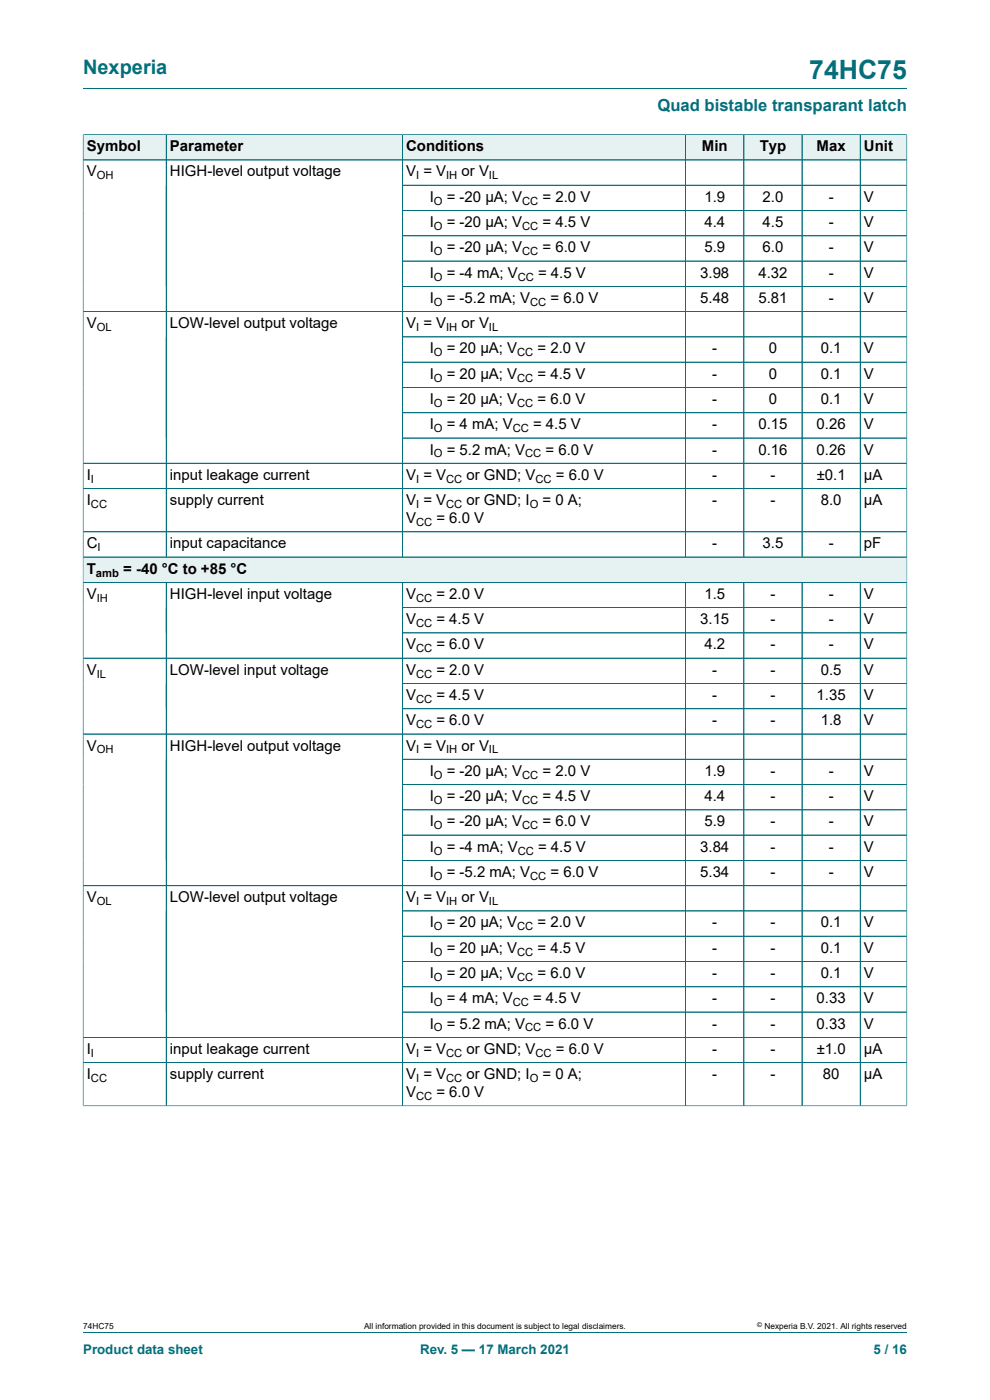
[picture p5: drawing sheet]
<svg xmlns="http://www.w3.org/2000/svg" width="210mm" height="297mm" viewBox="0 0 210 297" stroke-linecap="round" stroke-linejoin="round" font-family="sans-serif">
<defs><g id="words">
<text font-size="5.6" fill="#036f7b" x="171.7" y="16.8">74HC75</text>
<text font-size="4.2" fill="#036f7b" x="17.6" y="15.6">Nexperia</text>
<text font-size="3.5" fill="#036f7b" x="139.5" y="23.7">Quad bistable transparant latch</text>
<g font-size="3.2">
<text x="18.4" y="32.1">Symbol</text>
<text x="36.1" y="32.1">Parameter</text>
<text x="86.1" y="32.1">Conditions</text>
<text x="148.9" y="32.1">Min</text>
<text x="161.1" y="32.1">Typ</text>
<text x="173.2" y="32.1">Max</text>
<text x="183.3" y="32.1">Unit</text>
<text x="18.4" y="37.4">V</text>
<text x="36.1" y="37.4">HIGH-level output voltage</text>
<text x="86.1" y="37.4">V = V</text>
<text x="97.9" y="37.4">or V</text>
<text x="91.1" y="42.8">I</text>
<text x="94.8" y="42.8">= -20 μA; V</text>
<text x="115.1" y="42.8">= 2.0 V</text>
<text x="149.4" y="42.8">1.9</text>
<text x="161.8" y="42.8">2.0</text>
<text x="175.8" y="42.8">-</text>
<text x="183.3" y="42.8">V</text>
<text x="91.1" y="48.2">I</text>
<text x="91.1" y="53.5">I</text>
<text x="94.8" y="48.2">= -20 μA; V</text>
<text x="94.8" y="53.5">= -20 μA; V</text>
<text x="115.1" y="48.2">= 4.5 V</text>
<text x="115.1" y="53.5">= 6.0 V</text>
<text x="149.4" y="48.2">4.4</text>
<text x="149.4" y="53.5">5.9</text>
<text x="161.8" y="48.2">4.5</text>
<text x="161.8" y="53.5">6.0</text>
<text x="175.8" y="48.2">-</text>
<text x="175.8" y="53.5">-</text>
<text x="183.3" y="48.2">V</text>
<text x="183.3" y="53.5">V</text>
<text x="91.1" y="58.9">I</text>
<text x="94.8" y="58.9">= -4 mA; V</text>
<text x="114.1" y="58.9">= 4.5 V</text>
<text x="148.5" y="58.9">3.98</text>
<text x="160.9" y="58.9">4.32</text>
<text x="175.8" y="58.9">-</text>
<text x="183.3" y="58.9">V</text>
<text x="91.1" y="64.3">I</text>
<text x="94.8" y="64.3">= -5.2 mA; V</text>
<text x="116.8" y="64.3">= 6.0 V</text>
<text x="148.5" y="64.3">5.48</text>
<text x="160.9" y="64.3">5.81</text>
<text x="175.8" y="64.3">-</text>
<text x="183.3" y="64.3">V</text>
<text x="18.4" y="69.6">V</text>
<text x="36.1" y="69.6">LOW-level output voltage</text>
<text x="86.1" y="69.6">V = V</text>
<text x="97.9" y="69.6">or V</text>
<text x="91.1" y="75">I</text>
<text x="94.8" y="75">= 20 μA; V</text>
<text x="114" y="75">= 2.0 V</text>
<text x="151.1" y="75">-</text>
<text x="163.1" y="75">0</text>
<text x="174.1" y="75">0.1</text>
<text x="183.3" y="75">V</text>
<text x="91.1" y="80.3">I</text>
<text x="94.8" y="80.3">= 20 μA; V</text>
<text x="114" y="80.3">= 4.5 V</text>
<text x="151.1" y="80.3">-</text>
<text x="163.1" y="80.3">0</text>
<text x="174.1" y="80.3">0.1</text>
<text x="183.3" y="80.3">V</text>
<text x="91.1" y="85.7">I</text>
<text x="94.8" y="85.7">= 20 μA; V</text>
<text x="114" y="85.7">= 6.0 V</text>
<text x="151.1" y="85.7">-</text>
<text x="163.1" y="85.7">0</text>
<text x="174.1" y="85.7">0.1</text>
<text x="183.3" y="85.7">V</text>
<text x="91.1" y="91.1">I</text>
<text x="94.8" y="91.1">= 4 mA; V</text>
<text x="113.1" y="91.1">= 4.5 V</text>
<text x="151.1" y="91.1">-</text>
<text x="160.9" y="91.1">0.15</text>
<text x="173.2" y="91.1">0.26</text>
<text x="183.3" y="91.1">V</text>
<text x="18.4" y="101.8">I</text>
<text x="36.1" y="101.8">input leakage current</text>
<text x="86.1" y="101.8">V = V</text>
<text x="91.1" y="96.4">I</text>
<text x="94.8" y="96.4">= 5.2 mA; V</text>
<text x="99" y="101.8">or GND; V</text>
<text x="115.7" y="96.4">= 6.0 V</text>
<text x="117.9" y="101.8">= 6.0 V</text>
<text x="151.1" y="96.4">-</text>
<text x="151.1" y="101.8">-</text>
<text x="160.9" y="96.4">0.16</text>
<text x="163.4" y="101.8">-</text>
<text x="173.2" y="96.4">0.26</text>
<text x="173.2" y="101.8">±0.1</text>
<text x="183.3" y="96.4">V</text>
<text x="183.3" y="101.8">μA</text>
<text x="18.4" y="107.1">I</text>
<text x="36.1" y="107.1">supply current</text>
<text x="86.1" y="107.1">V = V</text>
<text x="99" y="107.1">or GND; I</text>
<text x="115.1" y="107.1">= 0 A;</text>
<text x="151.1" y="107.1">-</text>
<text x="163.4" y="107.1">-</text>
<text x="174.1" y="107.1">8.0</text>
<text x="183.3" y="107.1">μA</text>
<text x="86.1" y="111">V</text>
<text x="92.6" y="111">= 6.0 V</text>
<text x="18.4" y="116.3">C</text>
<text x="36.1" y="116.3">input capacitance</text>
<text x="151.1" y="116.3">-</text>
<text x="161.8" y="116.3">3.5</text>
<text x="175.8" y="116.3">-</text>
<text x="183.3" y="116.3">pF</text>
<text x="18.4" y="121.7">T</text>
<text x="26.1" y="121.7">= -40 °C to +85 °C</text>
<text x="18.4" y="127">V</text>
<text x="36.1" y="127">HIGH-level input voltage</text>
<text x="86.1" y="127">V</text>
<text x="92.6" y="127">= 2.0 V</text>
<text x="149.4" y="127">1.5</text>
<text x="163.4" y="127">-</text>
<text x="175.8" y="127">-</text>
<text x="183.3" y="127">V</text>
<text x="86.1" y="132.4">V</text>
<text x="86.1" y="137.8">V</text>
<text x="92.6" y="132.4">= 4.5 V</text>
<text x="92.6" y="137.8">= 6.0 V</text>
<text x="148.5" y="132.4">3.15</text>
<text x="149.4" y="137.8">4.2</text>
<text x="163.4" y="132.4">-</text>
<text x="163.4" y="137.8">-</text>
<text x="175.8" y="132.4">-</text>
<text x="175.8" y="137.8">-</text>
<text x="183.3" y="132.4">V</text>
<text x="183.3" y="137.8">V</text>
<text x="18.4" y="143.1">V</text>
<text x="36.1" y="143.1">LOW-level input voltage</text>
<text x="86.1" y="143.1">V</text>
<text x="92.6" y="143.1">= 2.0 V</text>
<text x="151.1" y="143.1">-</text>
<text x="163.4" y="143.1">-</text>
<text x="174.1" y="143.1">0.5</text>
<text x="183.3" y="143.1">V</text>
<text x="86.1" y="148.5">V</text>
<text x="92.6" y="148.5">= 4.5 V</text>
<text x="151.1" y="148.5">-</text>
<text x="163.4" y="148.5">-</text>
<text x="173.2" y="148.5">1.35</text>
<text x="183.3" y="148.5">V</text>
<text x="86.1" y="153.9">V</text>
<text x="92.6" y="153.9">= 6.0 V</text>
<text x="151.1" y="153.9">-</text>
<text x="163.4" y="153.9">-</text>
<text x="174.1" y="153.9">1.8</text>
<text x="183.3" y="153.9">V</text>
<text x="18.4" y="159.2">V</text>
<text x="36.1" y="159.2">HIGH-level output voltage</text>
<text x="86.1" y="159.2">V = V</text>
<text x="97.9" y="159.2">or V</text>
<text x="91.1" y="164.6">I</text>
<text x="94.8" y="164.6">= -20 μA; V</text>
<text x="115.1" y="164.6">= 2.0 V</text>
<text x="149.4" y="164.6">1.9</text>
<text x="163.4" y="164.6">-</text>
<text x="175.8" y="164.6">-</text>
<text x="183.3" y="164.6">V</text>
<text x="91.1" y="169.9">I</text>
<text x="94.8" y="169.9">= -20 μA; V</text>
<text x="115.1" y="169.9">= 4.5 V</text>
<text x="149.4" y="169.9">4.4</text>
<text x="163.4" y="169.9">-</text>
<text x="175.8" y="169.9">-</text>
<text x="183.3" y="169.9">V</text>
<text x="91.1" y="175.3">I</text>
<text x="94.8" y="175.3">= -20 μA; V</text>
<text x="115.1" y="175.3">= 6.0 V</text>
<text x="149.4" y="175.3">5.9</text>
<text x="163.4" y="175.3">-</text>
<text x="175.8" y="175.3">-</text>
<text x="183.3" y="175.3">V</text>
<text x="91.1" y="180.7">I</text>
<text x="94.8" y="180.7">= -4 mA; V</text>
<text x="114.1" y="180.7">= 4.5 V</text>
<text x="148.5" y="180.7">3.84</text>
<text x="163.4" y="180.7">-</text>
<text x="175.8" y="180.7">-</text>
<text x="183.3" y="180.7">V</text>
<text x="18.4" y="191.4">V</text>
<text x="36.1" y="191.4">LOW-level output voltage</text>
<text x="86.1" y="191.4">V = V</text>
<text x="91.1" y="186">I</text>
<text x="94.8" y="186">= -5.2 mA; V</text>
<text x="97.9" y="191.4">or V</text>
<text x="116.8" y="186">= 6.0 V</text>
<text x="148.5" y="186">5.34</text>
<text x="163.4" y="186">-</text>
<text x="175.8" y="186">-</text>
<text x="183.3" y="186">V</text>
<text x="91.1" y="196.8">I</text>
<text x="94.8" y="196.8">= 20 μA; V</text>
<text x="114" y="196.8">= 2.0 V</text>
<text x="151.1" y="196.8">-</text>
<text x="163.4" y="196.8">-</text>
<text x="174.1" y="196.8">0.1</text>
<text x="183.3" y="196.8">V</text>
<text x="91.1" y="202.1">I</text>
<text x="94.8" y="202.1">= 20 μA; V</text>
<text x="114" y="202.1">= 4.5 V</text>
<text x="151.1" y="202.1">-</text>
<text x="163.4" y="202.1">-</text>
<text x="174.1" y="202.1">0.1</text>
<text x="183.3" y="202.1">V</text>
<text x="91.1" y="207.5">I</text>
<text x="94.8" y="207.5">= 20 μA; V</text>
<text x="114" y="207.5">= 6.0 V</text>
<text x="151.1" y="207.5">-</text>
<text x="163.4" y="207.5">-</text>
<text x="174.1" y="207.5">0.1</text>
<text x="183.3" y="207.5">V</text>
<text x="91.1" y="212.8">I</text>
<text x="94.8" y="212.8">= 4 mA; V</text>
<text x="113.1" y="212.8">= 4.5 V</text>
<text x="151.1" y="212.8">-</text>
<text x="163.4" y="212.8">-</text>
<text x="173.2" y="212.8">0.33</text>
<text x="183.3" y="212.8">V</text>
<text x="91.1" y="218.2">I</text>
<text x="94.8" y="218.2">= 5.2 mA; V</text>
<text x="115.7" y="218.2">= 6.0 V</text>
<text x="151.1" y="218.2">-</text>
<text x="163.4" y="218.2">-</text>
<text x="173.2" y="218.2">0.33</text>
<text x="183.3" y="218.2">V</text>
<text x="18.4" y="223.6">I</text>
<text x="36.1" y="223.6">input leakage current</text>
<text x="86.1" y="223.6">V = V</text>
<text x="99" y="223.6">or GND; V</text>
<text x="117.9" y="223.6">= 6.0 V</text>
<text x="151.1" y="223.6">-</text>
<text x="163.4" y="223.6">-</text>
<text x="173.2" y="223.6">±1.0</text>
<text x="183.3" y="223.6">μA</text>
<text x="18.4" y="228.9">I</text>
<text x="36.1" y="228.9">supply current</text>
<text x="86.1" y="228.9">V = V</text>
<text x="86.1" y="232.7">V</text>
<text x="92.6" y="232.7">= 6.0 V</text>
<text x="99" y="228.9">or GND; I</text>
<text x="115.1" y="228.9">= 0 A;</text>
<text x="151.1" y="228.9">-</text>
<text x="163.4" y="228.9">-</text>
<text x="174.5" y="228.9">80</text>
<text x="183.3" y="228.9">μA</text>
</g>
<g font-size="2.8" fill="#036f7b">
<text x="17.6" y="287.2">Product data sheet</text>
<text x="89.1" y="287.2">Rev. 5 — 17 March 2021</text>
<text x="185.3" y="287.2">5 / 16</text>
</g>
<g font-size="2.4">
<text x="20.5" y="38.1">OH</text>
<text x="88.3" y="38.1">I</text>
<text x="94.6" y="38.1">IH</text>
<text x="103.7" y="38.1">IL</text>
<text x="92" y="43.4">O</text>
<text x="110.8" y="43.4">CC</text>
<text x="92" y="48.8">O</text>
<text x="110.8" y="48.8">CC</text>
<text x="92" y="54.1">O</text>
<text x="92" y="59.5">O</text>
<text x="109.8" y="59.5">CC</text>
<text x="110.8" y="54.1">CC</text>
<text x="92" y="64.9">O</text>
<text x="112.5" y="64.9">CC</text>
<text x="20.5" y="70.2">OL</text>
<text x="88.3" y="70.2">I</text>
<text x="94.6" y="70.2">IH</text>
<text x="103.7" y="70.2">IL</text>
<text x="92" y="75.6">O</text>
<text x="109.7" y="75.6">CC</text>
<text x="92" y="81">O</text>
<text x="109.7" y="81">CC</text>
<text x="92" y="86.3">O</text>
<text x="109.7" y="86.3">CC</text>
<text x="92" y="91.7">O</text>
<text x="108.8" y="91.7">CC</text>
<text x="92" y="97">O</text>
<text x="111.4" y="97">CC</text>
<text x="19.3" y="102.4">I</text>
<text x="19.3" y="107.8">CC</text>
<text x="88.3" y="102.4">I</text>
<text x="88.3" y="107.8">I</text>
<text x="94.6" y="102.4">CC</text>
<text x="94.6" y="107.8">CC</text>
<text x="112.4" y="107.8">O</text>
<text x="113.6" y="102.4">CC</text>
<text x="88.3" y="111.6">CC</text>
<text x="20.7" y="116.9">I</text>
<text x="20.4" y="122.3">amb</text>
<text x="20.5" y="127.7">IH</text>
<text x="88.3" y="127.7">CC</text>
<text x="88.3" y="133">CC</text>
<text x="20.5" y="143.7">IL</text>
<text x="88.3" y="138.4">CC</text>
<text x="88.3" y="143.7">CC</text>
<text x="88.3" y="149.1">CC</text>
<text x="88.3" y="154.5">CC</text>
<text x="20.5" y="159.8">OH</text>
<text x="88.3" y="159.8">I</text>
<text x="94.6" y="159.8">IH</text>
<text x="103.7" y="159.8">IL</text>
<text x="92" y="165.2">O</text>
<text x="110.8" y="165.2">CC</text>
<text x="92" y="170.6">O</text>
<text x="110.8" y="170.6">CC</text>
<text x="92" y="175.9">O</text>
<text x="110.8" y="175.9">CC</text>
<text x="92" y="181.3">O</text>
<text x="109.8" y="181.3">CC</text>
<text x="92" y="186.6">O</text>
<text x="112.5" y="186.6">CC</text>
<text x="20.5" y="192">OL</text>
<text x="88.3" y="192">I</text>
<text x="92" y="197.4">O</text>
<text x="94.6" y="192">IH</text>
<text x="103.7" y="192">IL</text>
<text x="109.7" y="197.4">CC</text>
<text x="92" y="202.7">O</text>
<text x="109.7" y="202.7">CC</text>
<text x="92" y="208.1">O</text>
<text x="109.7" y="208.1">CC</text>
<text x="92" y="213.5">O</text>
<text x="108.8" y="213.5">CC</text>
<text x="92" y="218.8">O</text>
<text x="111.4" y="218.8">CC</text>
<text x="19.3" y="224.2">I</text>
<text x="88.3" y="224.2">I</text>
<text x="94.6" y="224.2">CC</text>
<text x="113.6" y="224.2">CC</text>
<text x="19.3" y="229.5">CC</text>
<text x="88.3" y="229.5">I</text>
<text x="88.3" y="233.4">CC</text>
<text x="94.6" y="229.5">CC</text>
<text x="112.4" y="229.5">O</text>
</g>
<g font-size="1.8">
<text x="17.6" y="282">74HC75</text>
<text x="77.2" y="282">All information provided in this document is subject to legal disclaimers.</text>
<text x="162.2" y="282">Nexperia B.V. 2021. All rights reserved</text>
</g>
<text font-size="1.4" x="160.6" y="281.6">©</text>
</g></defs>
<path d="M17.6 18.8h174.8" fill="none" stroke="#036f7b" stroke-width=".21"/>
<path d="M17.7 28.6h17.5v5.3h-17.5z" fill="#e6f1f2"/>
<path d="M17.6 28.5v5.4h17.7v-5.3h-17.7" fill="none" stroke="#036f7b" stroke-width=".21"/>
<path d="M35.3 28.6h50v5.3h-50z" fill="#e6f1f2"/>
<path d="M35.3 28.6h110.1v5.3h-110.1zM85.4 28.6v5.3" fill="none" stroke="#036f7b" stroke-width=".21"/>
<g fill="#e6f1f2">
<path d="M85.4 28.6h60v5.3h-60z"/>
<path d="M145.5 28.6h12.2v5.3h-12.2z"/>
</g>
<path d="M145.4 28.6h12.4v5.3h-12.4z" fill="none" stroke="#036f7b" stroke-width=".21"/>
<path d="M157.9 28.6h12.2v5.3h-12.2z" fill="#e6f1f2"/>
<path d="M157.8 28.6h12.3v5.3h-12.3z" fill="none" stroke="#036f7b" stroke-width=".21"/>
<path d="M170.2 28.6h12.2v5.3h-12.2z" fill="#e6f1f2"/>
<path d="M170.1 28.6h12.4v5.3h-12.4z" fill="none" stroke="#036f7b" stroke-width=".21"/>
<path d="M182.6 28.6h9.7v5.3h-9.7z" fill="#e6f1f2"/>
<g fill="none" stroke="#036f7b" stroke-width=".21">
<path d="M35.3 33.9v84.3M85.4 39.3h107M85.4 33.9v84.3M145.4 33.9v84.3M157.8 33.9v84.3M170.1 33.9v84.3M192.4 28.5v95h-174.8v-89.6h174.8M192.4 28.6h-9.9v89.6M85.4 44.7h107M85.4 55.4h107M192.4 50h-107M17.6 66.1h174.8"/>
<path d="M85.4 60.7h107M85.4 71.5h107M85.4 76.8h107M17.6 98.3h174.8M85.4 87.6h107M85.4 92.9h107M192.4 82.2h-107M17.6 112.8h174.8M17.6 118.2h174.8M192.4 103.6h-174.8"/>
</g>
<path d="M17.7 118.3h174.6v5.2h-174.6z" fill="#e6f1f2"/>
<g fill="none" stroke="#036f7b" stroke-width=".21">
<path d="M17.6 28.6v206.1M17.7 28.6h174.6M17.7 33.9h174.6M35.3 28.6v89.5M85.4 28.6v89.5M85.4 39.3h106.9M145.4 28.6v89.5M157.8 28.6v89.5M170.1 28.6v89.5M182.5 28.6v89.5M192.4 28.6v206.1M85.4 50h106.9"/>
<path d="M85.4 55.4h106.9M192.3 44.7h-106.9M17.7 66.1h174.6M85.4 60.7h106.9M192.3 71.5h-106.9M192.3 76.8h-106.9M17.7 98.3h174.6M85.4 82.2h106.9M85.4 87.6h106.9M192.3 92.9h-106.9M17.7 118.2h174.6M192.3 103.6h-174.6"/>
<path d="M192.3 112.8h-174.6M17.6 123.5h174.8M35.3 123.5v111.1M85.4 128.9h107M85.4 134.3h107M85.4 123.5v111.1M145.4 123.5v111.1M157.8 123.5v111.1M170.1 123.5v111.1M182.5 123.5v111.1M192.4 139.6h-174.8M85.4 145h107"/>
<path d="M85.4 150.4h107M192.4 155.7h-174.8M85.4 161.1h107M85.4 166.4h107M85.4 171.8h107M85.4 177.2h107M17.6 187.9h174.8M85.4 182.5h107M85.4 193.3h107M85.4 198.6h107M85.4 204h107M85.4 209.3h107"/>
<path d="M85.4 214.7h107M17.6 234.6h174.8M17.6 220.1h174.8M192.4 225.4h-174.8M17.6 282.6h174.8"/>
</g>
<use href="#words"/>
</svg>
